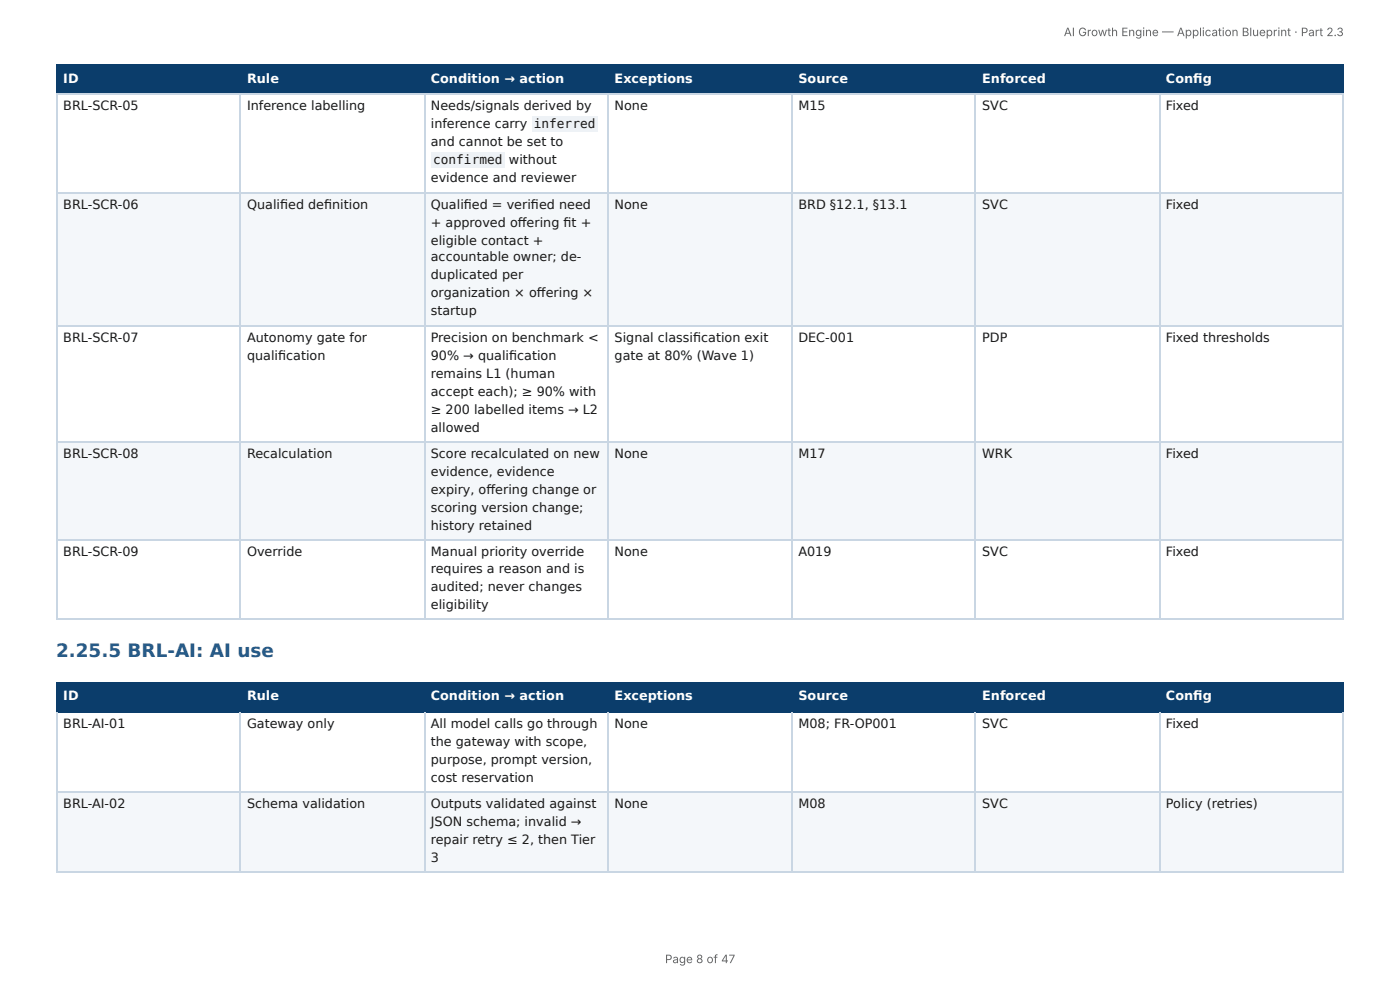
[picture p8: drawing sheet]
<svg xmlns="http://www.w3.org/2000/svg" width="297mm" height="210mm" viewBox="0 0 297 210" stroke-linecap="round" stroke-linejoin="round" font-family="sans-serif">
<defs><g id="words">
<text font-size="3.9" fill="#1f5a8c" x="11.9" y="139.6">2.25.5 BRL-AI: AI use</text>
<g font-size="2.7" fill="#fff">
<text x="13.4" y="17.6">ID</text>
<text x="52.5" y="17.6">Rule</text>
<text x="91.5" y="17.6">Condition → action</text>
<text x="130.5" y="17.6">Exceptions</text>
<text x="169.6" y="17.6">Source</text>
<text x="208.6" y="17.6">Enforced</text>
<text x="247.6" y="17.6">Confi g</text>
<text x="13.4" y="148.7">ID</text>
<text x="52.5" y="148.7">Rule</text>
<text x="91.5" y="148.7">Condition → action</text>
<text x="130.5" y="148.7">Exceptions</text>
<text x="169.6" y="148.7">Source</text>
<text x="208.6" y="148.7">Enforced</text>
<text x="247.6" y="148.7">Confi g</text>
</g>
<g font-size="2.7" fill="#1a1a1a">
<text x="13.4" y="23.4">BRL-SCR-05</text>
<text x="52.5" y="23.4">Inference labelling</text>
<text x="91.5" y="23.4">Needs/signals derived by</text>
<text x="130.5" y="23.4">None</text>
<text x="169.6" y="23.4">M15</text>
<text x="208.6" y="23.4">SVC</text>
<text x="247.6" y="23.4">Fixed</text>
<text x="91.5" y="27.3">inference carry</text>
<text x="113.4" y="27.3">inferred</text>
<text x="91.5" y="31.1">and cannot be set to</text>
<text x="92" y="34.9">confirmed</text>
<text x="108.1" y="34.9">without</text>
<text x="91.5" y="38.7">evidence and reviewer</text>
<text x="13.4" y="44.3">BRL-SCR-06</text>
<text x="52.5" y="44.3">Qualifi ed defi nition</text>
<text x="91.5" y="44.3">Qualifi ed = verifi ed need</text>
<text x="130.5" y="44.3">None</text>
<text x="169.6" y="44.3">BRD §12.1, §13.1</text>
<text x="208.6" y="44.3">SVC</text>
<text x="247.6" y="44.3">Fixed</text>
<text x="91.5" y="48.1">+ approved off ering fi t +</text>
<text x="91.5" y="52">eligible contact +</text>
<text x="91.5" y="55.5">accountable owner; de-</text>
<text x="91.5" y="59.3">duplicated per</text>
<text x="91.5" y="63.2">organization × off ering ×</text>
<text x="91.5" y="67">startup</text>
<text x="13.4" y="72.6">BRL-SCR-07</text>
<text x="52.5" y="72.6">Autonomy gate for</text>
<text x="52.5" y="76.4">qualifi cation</text>
<text x="91.5" y="72.6">Precision on benchmark &lt;</text>
<text x="91.5" y="76.4">90% → qualifi cation</text>
<text x="130.5" y="72.6">Signal classifi cation exit</text>
<text x="130.5" y="76.4">gate at 80% (Wave 1)</text>
<text x="169.6" y="72.6">DEC-001</text>
<text x="208.6" y="72.6">PDP</text>
<text x="247.6" y="72.6">Fixed thresholds</text>
<text x="91.5" y="80.2">remains L1 (human</text>
<text x="91.5" y="84">accept each); ≥ 90% with</text>
<text x="91.5" y="87.9">≥ 200 labelled items → L2</text>
<text x="91.5" y="91.7">allowed</text>
<text x="13.4" y="97.3">BRL-SCR-08</text>
<text x="52.5" y="97.3">Recalculation</text>
<text x="91.5" y="97.3">Score recalculated on new</text>
<text x="91.5" y="101.1">evidence, evidence</text>
<text x="130.5" y="97.3">None</text>
<text x="169.6" y="97.3">M17</text>
<text x="208.6" y="97.3">WRK</text>
<text x="247.6" y="97.3">Fixed</text>
<text x="91.5" y="104.9">expiry, off ering change or</text>
<text x="91.5" y="108.7">scoring version change;</text>
<text x="91.5" y="112.6">history retained</text>
<text x="13.4" y="118.2">BRL-SCR-09</text>
<text x="52.5" y="118.2">Override</text>
<text x="91.5" y="118.2">Manual priority override</text>
<text x="130.5" y="118.2">None</text>
<text x="169.6" y="118.2">A019</text>
<text x="208.6" y="118.2">SVC</text>
<text x="247.6" y="118.2">Fixed</text>
<text x="91.5" y="121.7">requires a reason and is</text>
<text x="91.5" y="125.6">audited; never changes</text>
<text x="91.5" y="129.4">eligibility</text>
<text x="13.4" y="154.6">BRL-AI-01</text>
<text x="52.5" y="154.6">Gateway only</text>
<text x="91.5" y="154.6">All model calls go through</text>
<text x="130.5" y="154.6">None</text>
<text x="169.6" y="154.6">M08; FR-OP001</text>
<text x="208.6" y="154.6">SVC</text>
<text x="247.6" y="154.6">Fixed</text>
<text x="91.5" y="158.4">the gateway with scope,</text>
<text x="91.5" y="162.2">purpose, prompt version,</text>
<text x="91.5" y="166">cost reservation</text>
<text x="13.4" y="171.6">BRL-AI-02</text>
<text x="52.5" y="171.6">Schema validation</text>
<text x="91.5" y="171.6">Outputs validated against</text>
<text x="130.5" y="171.6">None</text>
<text x="169.6" y="171.6">M08</text>
<text x="208.6" y="171.6">SVC</text>
<text x="247.6" y="171.6">Policy (retries)</text>
<text x="91.5" y="175.5">JSON schema; invalid →</text>
<text x="91.5" y="179.3">repair retry ≤ 2, then Tier</text>
<text x="91.5" y="183.1">3</text>
</g>
<g font-size="2.5" fill="#666">
<text x="225.9" y="7.7">AI Growth Engine — Application Blueprint · Part 2.3</text>
<text x="141.2" y="204.5">Page 8 of 47</text>
</g>
</g></defs>
<g fill="#0b3d6b">
<path d="M12.2 14h38.9v5.9h-38.9z"/>
<path d="M51.1 14h39v5.9h-39z"/>
<path d="M90.1 14h39v5.9h-39z"/>
<path d="M129.1 14h39.2v5.9h-39.2z"/>
<path d="M168.3 14h38.9v5.9h-38.9z"/>
<path d="M207.2 14h39v5.9h-39z"/>
<path d="M246.2 14h39.2v5.9h-39.2z"/>
</g>
<g fill="#f4f7fa">
<path d="M12.2 40.8h38.9v28.5h-38.9z"/>
<path d="M51.1 40.8h39v28.5h-39z"/>
<path d="M90.1 40.8h39v28.5h-39z"/>
<path d="M129.1 40.8h39.2v28.5h-39.2z"/>
<path d="M168.3 40.8h38.9v28.5h-38.9z"/>
<path d="M207.2 40.8h39v28.5h-39z"/>
<path d="M246.2 40.8h39.2v28.5h-39.2z"/>
<path d="M12.2 93.7h38.9v20.9h-38.9z"/>
<path d="M51.1 93.7h39v20.9h-39z"/>
<path d="M90.1 93.7h39v20.9h-39z"/>
<path d="M129.1 93.7h39.2v20.9h-39.2z"/>
<path d="M168.3 93.7h38.9v20.9h-38.9z"/>
<path d="M207.2 93.7h39v20.9h-39z"/>
<path d="M246.2 93.7h39.2v20.9h-39.2z"/>
</g>
<path d="M11.9 13.9h273.5M11.9 20h273.5M12 13.8v6.3M51 13.8v6.3M90.2 13.8v6.3M129.2 13.8v6.3M168.1 13.8v6.3M207.1 13.8v6.3M246.3 13.8v6.3" fill="none" stroke="#0b3d6b" stroke-width=".25"/>
<path d="M285.3 13.8v6.3" fill="none" stroke="#0b3d6b" stroke-width=".21"/>
<g fill="none" stroke="#c9d6e3" stroke-width=".25">
<path d="M11.9 20h273.5M12 20.1v111.6M51 20.1v111.6M90.2 20.1v111.6M129.2 20.1v111.6M168.1 20.1v111.6M207.1 20.1v111.6M246.3 20.1v111.6M11.9 40.9h273.5M11.9 69.1h273.5M11.9 93.8h273.5M11.9 114.7h273.5"/>
<path d="M11.9 131.5h273.5"/>
</g>
<path d="M285.3 20.1v111.6" fill="none" stroke="#c9d6e3" stroke-width=".21"/>
<g fill="#0b3d6b">
<path d="M12.2 145.2h38.9v6.1h-38.9z"/>
<path d="M51.1 145.2h39v6.1h-39z"/>
<path d="M90.1 145.2h39v6.1h-39z"/>
<path d="M129.1 145.2h39.2v6.1h-39.2z"/>
<path d="M168.3 145.2h38.9v6.1h-38.9z"/>
<path d="M207.2 145.2h39v6.1h-39z"/>
<path d="M246.2 145.2h39.2v6.1h-39.2z"/>
</g>
<g fill="#f4f7fa">
<path d="M12.2 168.3h38.9v16.8h-38.9z"/>
<path d="M51.1 168.3h39v16.8h-39z"/>
<path d="M90.1 168.3h39v16.8h-39z"/>
<path d="M129.1 168.3h39.2v16.8h-39.2z"/>
<path d="M168.3 168.3h38.9v16.8h-38.9z"/>
<path d="M207.2 168.3h39v16.8h-39z"/>
<path d="M246.2 168.3h39.2v16.8h-39.2z"/>
</g>
<path d="M11.9 145h273.5M11.9 151.1h273.5M12 144.9v6.4M51 144.9v6.4M90.2 144.9v6.4M129.2 144.9v6.4M168.1 144.9v6.4M207.1 144.9v6.4M246.3 144.9v6.4" fill="none" stroke="#0b3d6b" stroke-width=".25"/>
<path d="M285.3 144.9v6.4" fill="none" stroke="#0b3d6b" stroke-width=".21"/>
<path d="M12 151.3v33.8M51 151.3v33.8M90.2 151.3v33.8M129.2 151.3v33.8M168.1 151.3v33.8M207.1 151.3v33.8M246.3 151.3v33.8M11.9 168.2h273.5M11.9 185.3h273.5" fill="none" stroke="#c9d6e3" stroke-width=".25"/>
<path d="M285.3 151.3v33.8" fill="none" stroke="#c9d6e3" stroke-width=".21"/>
<g fill="#eef2f6">
<path d="M113 24.7h14v3.3h-14z"/>
<path d="M91.6 32.3h15.6v3.4h-15.6z"/>
</g>
<use href="#words"/>
</svg>
